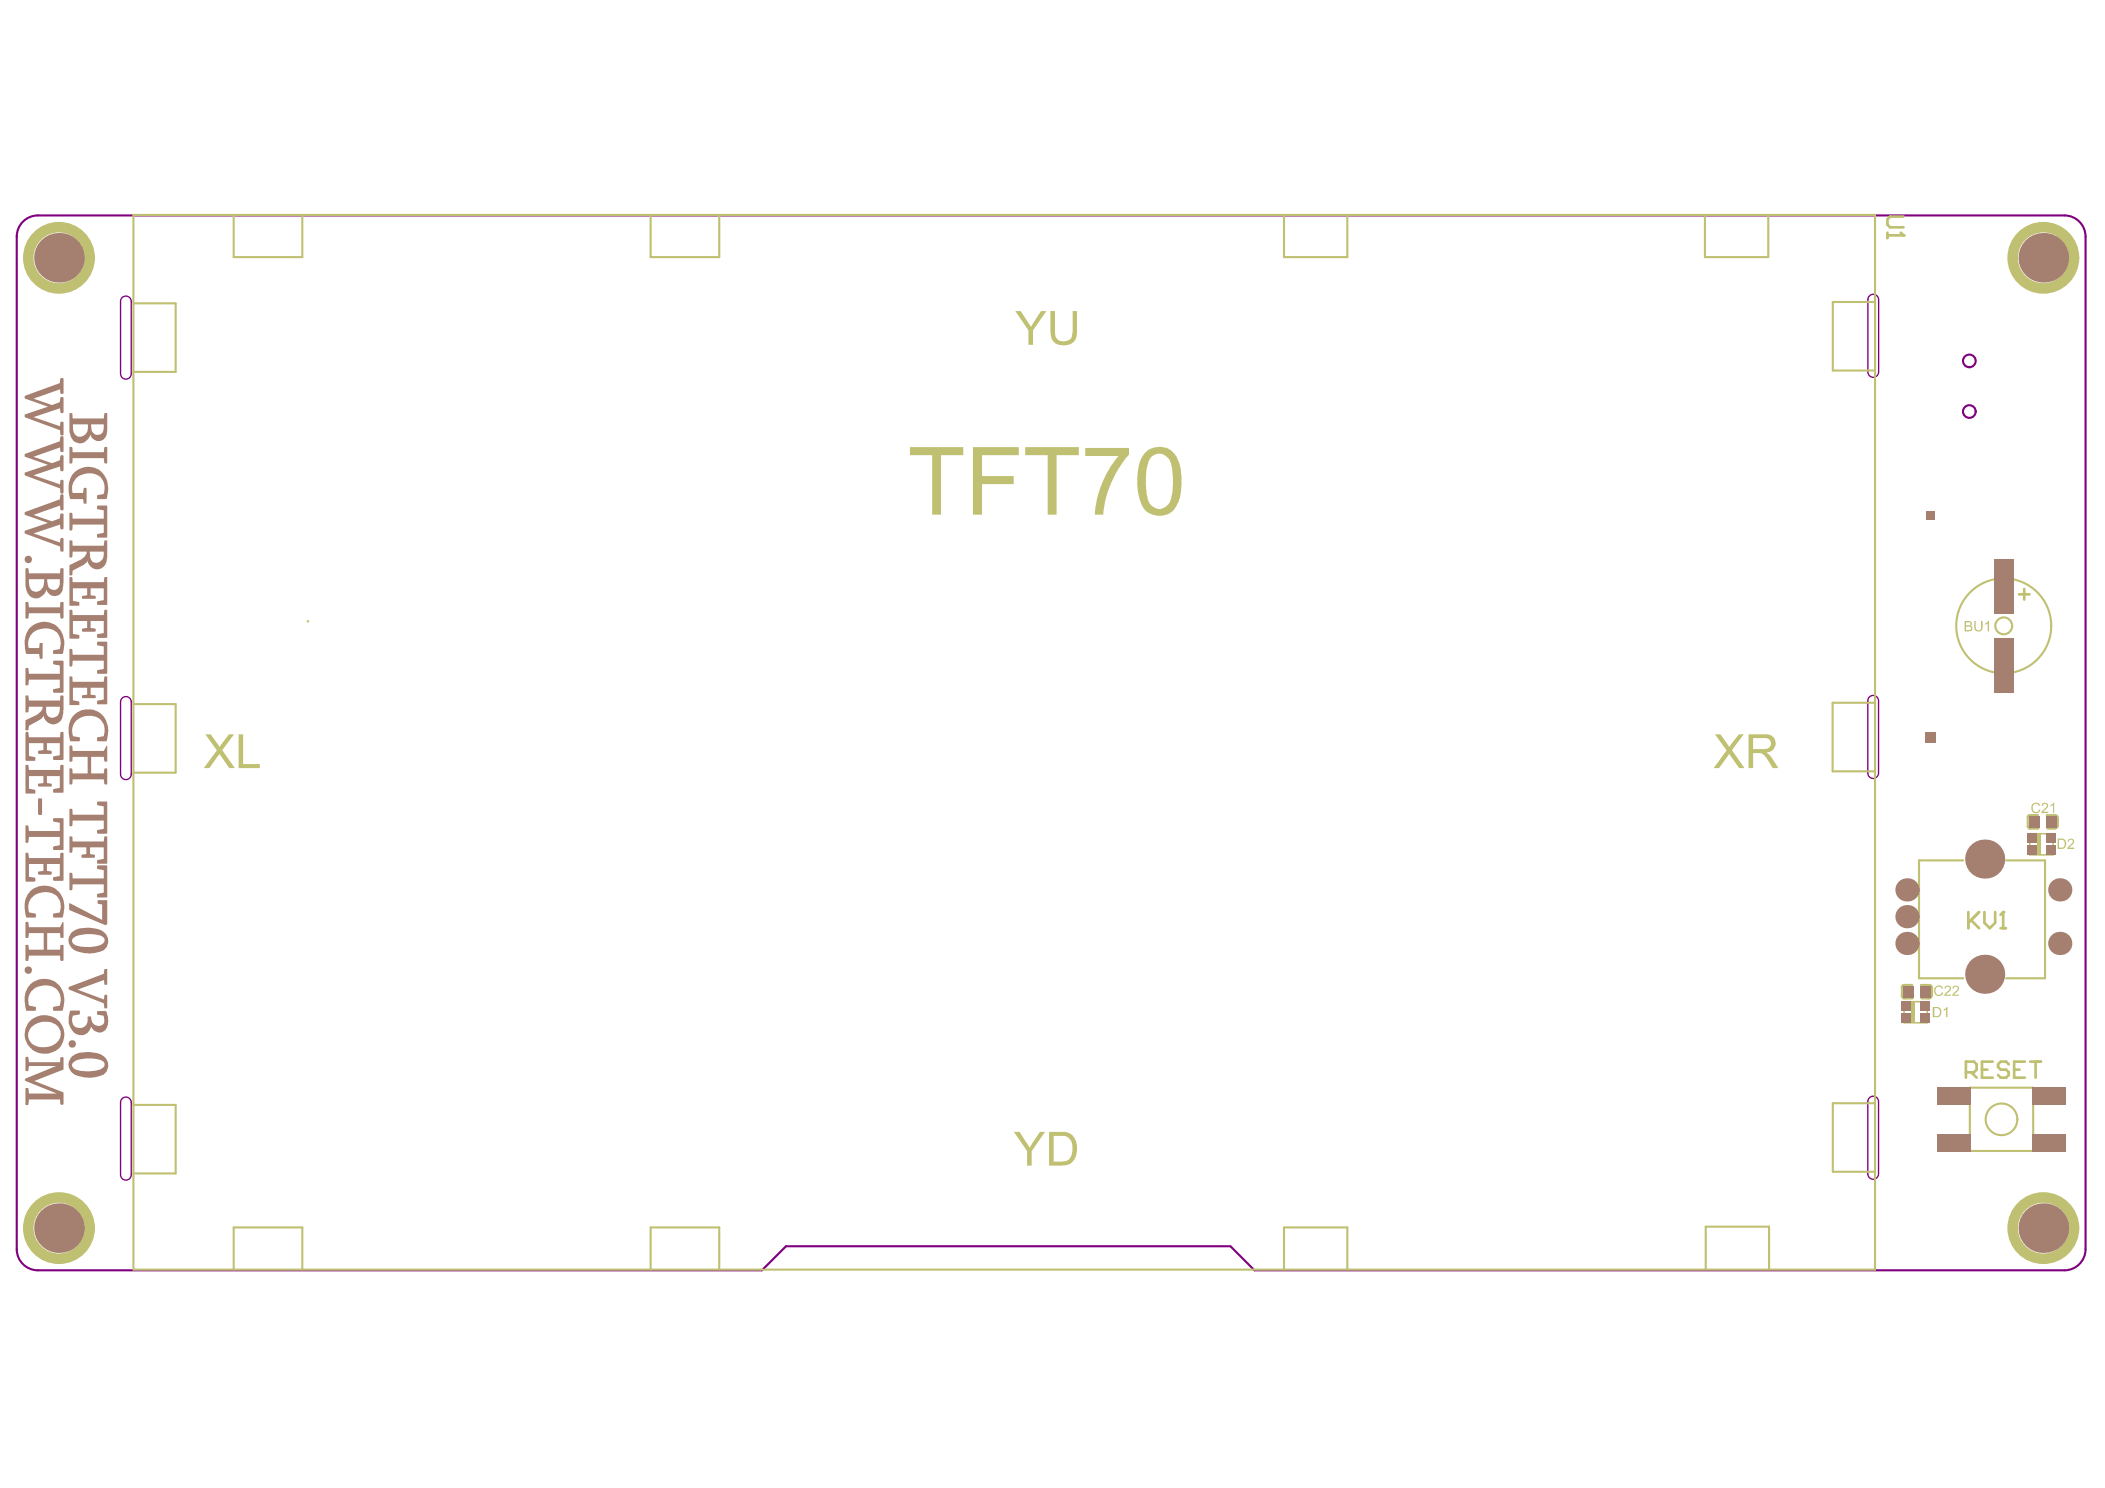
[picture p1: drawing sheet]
<svg xmlns="http://www.w3.org/2000/svg" width="297mm" height="210mm" viewBox="0 0 297 210" stroke-linecap="round" stroke-linejoin="round" font-family="sans-serif">
<path d="M17.2 42a.76 .76 0 0 1 .9-.2 .76 .76 0 0 1 .4 .7v10.2a.76 .76 0 0 1-.7 .8 .76 .76 0 0 1-.8-.8v-10.2zM263.8 41.7a.76 .76 0 0 1 .8-.1 .76 .76 0 0 1 .5 .7v10.2a.76 .76 0 0 1-.8 .7 .76 .76 0 0 1-.7-.7v-10.2zM17.2 98.5a.76 .76 0 0 1 .9-.2 .76 .76 0 0 1 .4 .7v10.2a.76 .76 0 0 1-.7 .8 .76 .76 0 0 1-.8-.8v-10.2zM263.8 98.3a.76 .76 0 0 1 .8-.1 .76 .76 0 0 1 .5 .7v10.2a.76 .76 0 0 1-.8 .7 .76 .76 0 0 1-.7-.7v-10.2zM17.2 155a.76 .76 0 0 1 .9-.2 .76 .76 0 0 1 .4 .7v10.2a.76 .76 0 0 1-.7 .8 .76 .76 0 0 1-.8-.8v-10.2zM263.8 154.9a.76 .76 0 0 1 .8-.2 .76 .76 0 0 1 .5 .7v10.2a.76 .76 0 0 1-.8 .7 .76 .76 0 0 1-.7-.7v-10.2z" fill="none" stroke="#800080" stroke-width=".19"/>
<g fill="none" stroke="#800080" stroke-width=".3">
<path d="M3.5 31.1l.5-.4 .7-.2 .6-.1h286a2.99 2.99 0 0 1 3 3v142.8a2.98 2.98 0 0 1-3 3h-114.3l-3.4-3.4h-62.7l-3.4 3.4h-102.2a2.98 2.98 0 0 1-2.9-3v-142.8a2.98 2.98 0 0 1 1.1-2.3zM277.8 51.8a.89 .89 0 0 1-.7-1.4 .89 .89 0 0 1 1.6 .1 .89 .89 0 0 1-.8 1.3"/>
<circle cx="277.9" cy="58.1" r=".89"/>
</g>
<g fill="none" stroke="#c0c073" stroke-width=".3">
<path d="M18.8 30.3h245.8v148.8h-245.8zM33 30.3v6h9.7v-6M91.8 30.3v6h9.7v-6M181.2 30.3v6h8.9v-6M240.6 30.3v6h8.9v-6M18.8 42.8h6v9.7h-6M264.6 42.6h-6v9.7h6M18.8 99.3h6v9.7h-6M264.6 99.1h-6v9.7h6M286.1 115.3v1.2M286.4 115h1.2M286.5 116.9h1.1"/>
<path d="M288.8 115h1.2M288.9 116.9h1M290.4 115.4v1M268.4 139.2v1.3M268.7 138.9h1.1M271.1 138.9h1.1M272.6 139.3v1M277 121.4h-6.2v16.6h6.2M283.1 121.4h5.5v16.6h-5.5M18.8 155.9h6v9.6h-6M264.6 155.6h-6v9.7h6M268.7 140.8h1.2"/>
<path d="M271.2 140.9h.9M278 153.4h8.9v9h-8.9zM33 179.1v-6h9.7v6M91.8 179.1v-6h9.7v6M181.2 179.1v-6h8.9v6M240.7 179v-6h8.9v6"/>
</g>
<path d="M43.5 87.7h.1" fill="none" stroke="#c0c073" stroke-width=".38"/>
<path d="M286.4 117.6h3.3v3h-3.3zM268.7 141.3h3.3v3h-3.3z" fill="none" stroke="#c0c073" stroke-width=".23"/>
<g fill="#c0c073">
<path d="M287.5 117.6h.4v3h-.4z" fill-rule="evenodd"/>
<path d="M269.7 141.3h.5v3h-.5z" fill-rule="evenodd"/>
</g>
<g fill="#c0c073">
<path d="M291.8 118.5a.48 .48 0 0 1 .8 0 .48 .48 0 0 1-.2 .7l-.4 .4h.7v.2h-1l.1-.3 .4-.4a.41 .41 0 0 0 .2-.6 .31 .31 0 0 0-.5 .2h-.1z"/>
<path d="M278.6 87.6h.2v.9a.39 .39 0 0 0 .4 .4 .39 .39 0 0 0 .3-.5v-.8h.3v.9a.59 .59 0 0 1-.7 .6 .59 .59 0 0 1-.5-.7z"/>
<path d="M280.1 87.9l.6-.3v1.5h-.2v-1.2l-.3 .2z"/>
<path d="M274.3 142.4l.5-.3v1.4h-.2v-1.1l-.3 .2z"/>
<path d="M290.4 118.3h.5a.79 .79 0 0 1 .7 .6 .79 .79 0 0 1-.3 .8l-.9 .1zM290.6 118.5v1.1h.3a.56 .56 0 0 0 .5-.5 .56 .56 0 0 0-.3-.6z"/>
<path d="M277.2 87.6h.7a.36 .36 0 0 1 .4 .3 .36 .36 0 0 1-.2 .4 .42 .42 0 0 1 .2 .5 .42 .42 0 0 1-.5 .3h-.6zM277.4 87.8v.4h.4a.23 .23 0 0 0 .3-.2 .23 .23 0 0 0-.4-.2zM277.4 88.4v.5h.4a.26 .26 0 0 0 .3-.3 .26 .26 0 0 0-.3-.2z"/>
<path d="M272.7 142.1h.7a.73 .73 0 0 1 .5 .7 .73 .73 0 0 1-.6 .7h-.6zM273 142.2v1.1h.3a.6 .6 0 0 0 .3-.9l-.3-.2z"/>
</g>
<path d="M277.8 128.7v2.2M278.1 129.8l1.2 1.1M279.3 128.7l-1.5 1.5M280 128.7v1.5l.8 .7 .7-.7v-1.5M282.3 130.9h.8M282.7 128.7v2.2" fill="none" stroke="#c0c073" stroke-width=".38"/>
<circle cx="282.7" cy="128.7" r=".19" fill="#c0c073"/>
<path d="M266.3 32.8v.8M266.3 33.2h2.3M268.6 30.6h-1.9l-.4 .3v.8l.4 .4h1.9M284.9 83.8h1.5M285.6 83.1v1.5M282.7 128.7l-.4 .3" fill="none" stroke="#c0c073" stroke-width=".38"/>
<circle cx="268.6" cy="33.2" r=".19" fill="#c0c073"/>
<path d="M268.2 32.8l.4 .4" fill="none" stroke="#c0c073" stroke-width=".38"/>
<g fill="#c0c073">
<path d="M242 103.6h.8l1.2 1.8 1.4-1.8h.7l-1.7 2.2 1.8 2.5h-.8l-1.4-2-1.4 2h-.8l1.8-2.4z"/>
<path d="M143.1 159.7h.8l1.4 2.2 1.5-2.2h.7l-1.9 2.7v2h-.7v-2z"/>
<path d="M143.3 43.9h.7l1.5 2.2 1.4-2.2h.8l-1.9 2.7v2h-.7v-2z"/>
<path d="M148.2 43.9h.7v2.7a1.25 1.25 0 0 0 .4 1.4 1.25 1.25 0 0 0 1.5 0 1.24 1.24 0 0 0 .6-1.4v-2.7h.6v2.8a1.74 1.74 0 0 1-1.6 2h-.3a1.72 1.72 0 0 1-1.9-1.9z"/>
<path d="M273 139.3h.1a.64 .64 0 0 1 1.1 .1l-.2 .1a.46 .46 0 0 0-.6-.3 .46 .46 0 0 0-.3 .6 .46 .46 0 0 0 .4 .5 .46 .46 0 0 0 .5-.3h.2v.2l-.3 .2-.1 .1a.73 .73 0 0 1-.8-.4 .73 .73 0 0 1 0-.8z"/>
<path d="M274.4 139.2a.48 .48 0 0 1 .8 0 .48 .48 0 0 1-.2 .7l-.4 .4h.7v.2h-.9v-.3l.4-.3a.37 .37 0 0 0 .3-.3 .37 .37 0 0 0-.2-.4h-.2l-.2 .2h-.1z"/>
<path d="M275.6 139.1l.3-.1a.45 .45 0 0 1 .5 .4 .45 .45 0 0 1-.3 .5l-.4 .4h.7v.2h-.9l.1-.3 .3-.3a.37 .37 0 0 0 .3-.3 .37 .37 0 0 0-.1-.4h-.3l-.1 .2h-.2z"/>
<path d="M246.7 103.6h2.2a1.31 1.31 0 0 1 1.7 1 1.31 1.31 0 0 1-1.4 1.6l.7 .6 1 1.5h-.8l-.7-1.1a1.36 1.36 0 0 0-1.3-1h-.7v2.1h-.7zM247.4 104.1v1.6h1.3a.87 .87 0 0 0 1.2-1l-.1-.1a.84 .84 0 0 0-.9-.5z"/>
<path d="M148 159.7h1.7a1.96 1.96 0 0 1 2.3 2.1v.2a2.06 2.06 0 0 1-2.2 2.4h-1.8zM148.7 160.2v3.7h1a1.38 1.38 0 0 0 1.6-1.5 1.8 1.8 0 0 0-.9-2.1z"/>
</g>
<path d="M277.4 151.3h1.1l.4-.4v-.8l-.4-.3h-1.1v2.2M278.2 151.3l.7 .7M279.7 150.9h.7M281.2 149.8h-1.5v2.2h1.5M283.5 150.1l-.4-.3h-.8l-.3 .3v.4l.3 .4h.8l.4 .4v.3l-.4 .4h-.8l-.3-.4M284.2 150.9h.8M285.7 149.8h-1.5v2.2h1.5M286.5 149.8h1.5M287.2 149.8v2.2" fill="none" stroke="#c0c073" stroke-width=".38"/>
<g fill="#c0c073">
<path d="M286.8 113.4a.67 .67 0 0 1 1.1 .2l-.2 .1a.49 .49 0 0 0-.7-.2 .49 .49 0 0 0-.2 .6 .44 .44 0 0 0 .5 .4 .44 .44 0 0 0 .4-.3l.2 .1a.68 .68 0 0 1-.9 .3 .68 .68 0 0 1-.3-.8z"/>
<path d="M288.2 113.4l.1-.1a.44 .44 0 0 1 .7 .1 .44 .44 0 0 1-.2 .7l-.5 .4h.7v.2h-.9v-.3l.4-.3a.43 .43 0 0 0 .3-.7 .3 .3 0 0 0-.3 0 .3 .3 0 0 0-.2 .3l-.2-.1z"/>
<path d="M289.3 113.6l.6-.4v1.5h-.2v-1.1l-.4 .2z"/>
<path d="M128.4 63.1h7.5v1.1h-3.1v8.4h-1.3v-8.4h-3.1z"/>
<path d="M137.3 63.1h6.5v1.1h-5.2v3h4.4v1.1h-4.4v4.3h-1.3z"/>
<path d="M144.7 63.1h7.5v1.1h-3.1v8.4h-1.3v-8.4h-3.1z"/>
<path d="M153.1 63.2h6.2v.9l-.3 .4a15.4 15.4 0 0 0-2.5 4.2l-.4 1.5-.4 2.4h-1.2l.2-1.4a13.2 13.2 0 0 1 1.5-4.5l.4-.8 1.2-1.6h-4.7z"/>
<path d="M29 103.6h.7l1.3 1.8 1.3-1.8h.7l-1.6 2.2 1.7 2.5h-.8l-1.4-2-1.4 2h-.7l1.8-2.4z"/>
<path d="M33.7 103.6h.6v4.2h2.4v.5h-3z"/>
<path d="M161.6 63.8a2.83 2.83 0 0 1 4.7 1.3l.4 1.3a9.4 9.4 0 0 1-.5 4.6 2.82 2.82 0 0 1-4.6 1 7.4 7.4 0 0 1-1.1-5.1l.3-1.7 .4-.9zM162.4 64.5a7.5 7.5 0 0 0-.6 4.7 3.1 3.1 0 0 0 .5 2 1.68 1.68 0 0 0 1.9 .5 1.68 1.68 0 0 0 1.1-1.6 10.3 10.3 0 0 0-.2-5.2 1.64 1.64 0 0 0-2.7-.4z"/>
</g>
<g fill="none" stroke="#c0c073" stroke-width=".3">
<path d="M286.1 116.5l.1 .2 .3 .2M286.4 115l-.2 .1-.1 .2M290 115l.3 .2 .1 .2M290.4 116.4l-.3 .4-.2 .1M268.7 138.9l-.2 .1-.1 .2M272.2 138.9l.4 .2v.2M268.4 140.5l.1 .3h.2M272.6 140.4l-.2 .4-.3 .1"/>
<circle cx="282.7" cy="88.3" r="1.19"/>
<circle cx="282.8" cy="88.3" r="6.7"/>
<circle cx="282.4" cy="157.9" r="2.23"/>
</g>
<g fill="none" stroke="#c0c073" stroke-width="1.5">
<circle cx="8.3" cy="36.4" r="4.3"/>
<circle cx="288.3" cy="36.4" r="4.3"/>
<circle cx="8.3" cy="173.2" r="4.3"/>
<circle cx="288.3" cy="173.2" r="4.3"/>
</g>
<g fill="#a57f6f">
<path d="M3.5 55.9l4.9-1.9 .1-.6 .1-.1 .4 .1v2.1l-.1 .1-.3-.1-.1-.6-3.8 1.3 2.6 .9 1.1-.4 .1-.6 .1-.1 .4 .1v2.1l-.1 .1-.3-.1-.1-.6-3.8 1.2 3.8 1.3v-.5l.4-.1 .1 1.8-.1 .1h-.3l-.1-.7-5-1.9v-.3l3.3-1.1-3.3-1.2z"/>
<path d="M3.5 64.1l4.9-1.9 .1-.6 .1-.1h.3l.1 .1v2.1l-.1 .1-.3-.1-.1-.6-3.8 1.3 2.6 .9 1.1-.4 .1-.6 .1-.1 .4 .1v2.1l-.1 .1h-.3l-.1-.1v-.6l-3.8 1.2 3.8 1.3v-.5l.1-.1h.3l.1 .1v1.7l-.1 .1h-.3l-.1-.7-5-1.9v-.3l3.3-1.1-3.3-1.2z"/>
<path d="M3.5 72.3l4.9-1.9 .1-.6 .1-.1h.3l.1 .1v2.1l-.1 .1-.3-.1-.1-.6-3.8 1.3 2.6 .9 1.1-.4 .2-.7 .4 .1v2.1l-.1 .1h-.3l-.1-.1v-.6l-3.8 1.2 3.8 1.3v-.5l.1-.1h.3l.1 .1v1.7l-.1 .1h-.3l-.1-.7-5-1.9v-.3l3.3-1.1-3.3-1.2z"/>
<path d="M3.6 85h.4l.1 .7h4.4v-.7l.4-.1 .1 .1v2.1l-.1 .2-.3-.1-.1-.7h-4.4l-.1 .7-.3 .1-.1-.1z"/>
<path d="M4.1 88.7a2.85 2.85 0 0 1 3.4-.7 2.85 2.85 0 0 1 1.5 3.1l-.2 1.1h-1.3v-.5l.9-.1a2.17 2.17 0 0 0-1-2.8 2.45 2.45 0 0 0-3.4 1.7v.9h1.5l.1-.7h.4v2.2h-.4l-.1-.7h-1.8a4 4 0 0 1 .4-3.5z"/>
<path d="M3.6 94.3l.1-.1 .3 .1 .1 .7h4.3v-1.1l-.9-.2v-.4l.1-.1h1.3l.1 4.4-.1 .1h-1.3l-.1-.1v-.4l.9-.2v-1.1h-4.3l-.1 .8h-.4z"/>
<path d="M3.6 103.3l.1-.1 .3 .1 .1 .7h4.4v-.6l.1-.2 .4 .1v3.8l-.1 .1h-1.3l-.1-.1v-.4l.9-.2v-1.7h-1.8v1l.6 .1 .1 .1-.1 .3h-1.7h-.1v-.4l.7-.1v-1h-2v1.8l.9 .2v.5h-1.3h-.1z"/>
<path d="M3.6 107.9h.4l.1 .7h4.4v-.6l.4-.1 .1 .1v3.7l-.1 .1h-1.3l-.1-.1v-.4l.9-.2v-1.6h-1.8v1h.7v.5h-1.9v-.1v-.4h.7v-1h-2v1.8l.9 .1v.5h-1.4z"/>
<path d="M5.4 112.7h.5v2.2l-.1 .1h-.3l-.1-.2z"/>
<path d="M3.6 116.5h.4l.1 .7h4.3v-1.1l-.8-.2-.1-.4 .1-.1h1.3l.1 .1-.1 4.4h-1.3l-.1-.1v-.4l.9-.2v-1.1h-4.3l-.1 .8h-.4z"/>
<path d="M3.6 120.4l.1-.1 .3 .1 .1 .6h4.4v-.6l.4-.1 .1 3.8-.1 .2h-1.3l-.1-.2v-.4l.9-.1v-1.7h-1.8v1h.6l.1 .4-.1 .1h-1.7l-.1-.1v-.4h.7v-1h-2v1.8l.8 .1 .1 .5-1.3 .1-.1-.1z"/>
<path d="M4.3 125.7l.3-.3a2.97 2.97 0 0 1 2.9-.2l.3 .2a3.4 3.4 0 0 1 1 4h-1.2h-.1v-.5l.9-.2 .1-.2a2.03 2.03 0 0 0-2.5-2.6 2.09 2.09 0 0 0-1.9 2.8l1 .2v.5h-.1h-1.3l-.2-1.2a3.4 3.4 0 0 1 .4-2z"/>
<path d="M3.6 130.1l.1-.1 .3 .1 .1 .7h4.4l.4-.8 .1 .1v2.1l-.1 .1h-.3l-.1-.7h-1.8v2.4h1.8v-.6l.4-.1 .1 .1v2l-.1 .2h-.3l-.1-.2v-.6h-4.4l-.1 .7-.1 .1-.3-.1v-2.2h.4l.1 .7h2.1v-2.4h-2.1l-.1 .7h-.4z"/>
<path d="M4.3 138.8l.3-.2a2.97 2.97 0 0 1 2.9-.2l.3 .1a3.4 3.4 0 0 1 1 4.1h-1.2l-.1-.1v-.4l.9-.2 .1-.3a2.03 2.03 0 0 0-2.5-2.6 2.09 2.09 0 0 0-1.9 2.9l1 .2v.4l-.1 .1h-1.3l-.2-1.2a3.1 3.1 0 0 1 .4-2z"/>
<path d="M3.6 149.2l.4-.1 .1 .7h4.4v-.6l.1-.1 .4 .1-.1 1.7-4.1 1.6 4.1 1.6 .1 1.6-.1 .1h-.3l-.1-.1v-.6h-4.4l-.1 .7h-.4v-2.3h.4l.1 .8h3.9l-4.5-1.9 .1-.3 4.3-1.7h-3.8l-.1 .7h-.4z"/>
<path d="M9.8 63h.3l.1 .2 .1 .6h4.3l.2-.7 .3-.1v.1v2.2v.1l-.4-.1-.1-.7h-4.3l-.1 .7-.3 .1-.1-.1z"/>
<path d="M10.4 66.7a2.85 2.85 0 0 1 3.4-.5 2.85 2.85 0 0 1 1.4 3l-.1 1.1-.1 .1h-1.2l-.1-.1 .1-.5 .8-.1 .1-.3a2.04 2.04 0 0 0-2.1-2.6 2.22 2.22 0 0 0-2.4 2.4l.1 .3h1.4l.1-.6h.4v2.1h-.4l-.1-.6h-1.8l-.1-.2a4 4 0 0 1 .6-3.5z"/>
<path d="M9.8 72.4l.3-.1 .1 .1 .1 .8h4.3v-1.2l-.8-.2-.1-.4 .1-.1h1.3v.1v4.4h-1.3h-.1l.1-.5 .8-.1v-1.2h-4.3l-.1 .7-.1 .1h-.2h-.1z"/>
<path d="M9.8 81.4l.4 .1 .1 .6h4.3l.2-.7h.3v3.9h-1.3h-.1v-.5l.9-.1v-1.7h-1.8v1h.6l.1 .1-.1 .4-1.8-.1v-.4h.7v-1h-2v1.8l.9 .2v.4h-1.4z"/>
<path d="M9.8 86l.4 .1 .1 .7h4.3l.1-.7h.4v3.8v.1h-1.3l-.1-.1v-.4l.9-.2v-1.7h-1.8v1l.7 .1-.1 .4h-1.8l.1-.4 .6-.1v-1h-2v1.8l.9 .2v.4l-1.3 .1-.1-.1z"/>
<path d="M9.8 91.6l.3-.1 .1 .1 .1 .8h4.3v-1.2l-.8-.2-.1-.4 .1-.1h1.3v.1v4.4h-1.4l.1-.5 .8-.1v-1.2h-4.3l-.1 .7-.1 .1h-.2h-.1z"/>
<path d="M9.8 95.5h.4l.1 .7h4.3l.2-.8h.3v3.9l-1.3 .1-.1-.1v-.4l.9-.2v-1.7h-1.8v1l.6 .1h.1l-.1 .4-1.8-.1v-.3l.7-.1v-1h-2v1.8l.8 .1 .1 .5-1.4 .1z"/>
<path d="M10.3 101l.2-.2a2.98 2.98 0 0 1 3.2-.5l.3 .2a3.3 3.3 0 0 1 1 4.1h-1.2l-.1-.1v-.5l.9-.1 .2-.7a2 2 0 0 0-2.5-2.2 2.17 2.17 0 0 0-2 2.9l.9 .1 .1 .5-1.3 .1-.1-.1-.2-1.1v-.8l.2-.9z"/>
<path d="M9.8 105.2h.4l.1 .7h4.3l.5-.7v2.2h-.4l-.1-.6h-1.7v2.3h1.7l.2-.7h.3v.1v2.2l-.4-.1-.1-.7h-4.3l-.1 .8-.4-.1v-2.1l.1-.1h.2l.1 .1 .1 .6h2.1v-2.3h-2.1l-.1 .6h-.4z"/>
<path d="M9.8 114.1h.4l.1 .8h4.3v-1.1l-.8-.2-.1-.4 .1-.1h1.3v4.4v.1h-1.3l-.1-.1v-.4l.9-.2v-1.1h-4.3l-.1 .7h-.4z"/>
<path d="M9.8 118l.4 .1 .1 .6h4.3l.2-.7h.3v3.8h-1.3h-.1l.1-.5 .8-.1v-1.7h-1.9v1l.6 .1h.1l-.1 .4h-1.8l.1-.4 .6-.1v-1h-1.9l-.1 .8h-.3l-.1-.1z"/>
<path d="M9.8 123.2h.4l.1 .7h4.3v-1.2l-.8-.1-.1-.4 .1-.1h1.3v4.5h-1.3l-.1-.1v-.4l.9-.2v-1.2h-4.3l-.1 .8-.1 .1-.3-.1z"/>
<path d="M9.8 127.5l.1-.1 4.5 2.4v-2.2l-.6-.1v-.5h1.3v3.3l-.3 .2-5-2.1z"/>
<path d="M9.7 139.2l4.9-1.8 .2-.7h.3v2.2l-.4-.1v-.6l-3.8 1.4 3.8 1.4v-.6l.1-.1h.3v.1v1.8h-.4l-.1-.7-4.9-1.9z"/>
<path d="M9.9 142.6l.1-.1h1.2l.1 .1-.1 .5-.9 .2a1.15 1.15 0 0 0 0 1.2 1.15 1.15 0 0 0 1.2 .5 1.25 1.25 0 0 0 .9-1.5v-.1h.4a1.31 1.31 0 0 0 1.1 1.3 .85 .85 0 0 0 .7-1.3v-.1l-.9-.2v-.4l.1-.1 1.2 .1a2.33 2.33 0 0 1-.4 2.8 1.24 1.24 0 0 1-1.7-.8 1.5 1.5 0 0 1-1.4 1.3 1.5 1.5 0 0 1-1.6-1 3.2 3.2 0 0 1 0-2.4z"/>
<path d="M6.7 81.7v.2a1.13 1.13 0 0 0 1 1.3l.3-.1 .2-.2a1.63 1.63 0 0 0 .2-1.2zM4.1 81.7v.5a1.04 1.04 0 0 0 .3 1 1.04 1.04 0 0 0 1.1 .2 1.51 1.51 0 0 0 .7-1.4v-.3zM3.6 80.2h.4l.1 .7h4.4v-.7h.4h.1v1.9a2.07 2.07 0 0 1-.6 1.8 1.2 1.2 0 0 1-1.9-.8 1.49 1.49 0 0 1-2.2 1l-.3-.3a2.35 2.35 0 0 1-.4-1.6z"/>
<path d="M6.5 99.7a1.25 1.25 0 0 0 .7 1.5 1.13 1.13 0 0 0 1.2-1.3v-.2zM3.6 98.1h.4l.1 .7h4.4v-.6l.4-.1 .1 .1v1.9a2.15 2.15 0 0 1-.7 1.8 1.35 1.35 0 0 1-2.1-1l-.5 .6-1.6 .9-.1 .6h-.4v-1.4l1.7-.8a1.3 1.3 0 0 0 .7-1.1h-1.9l-.1 .8h-.4z"/>
<path d="M4.1 144.1a2.86 2.86 0 0 1 4.9 1.2 2.73 2.73 0 0 1-1 2.8 2.73 2.73 0 0 1-3 .2 2.7 2.7 0 0 1-.9-4.2zM4.5 144.9a1.65 1.65 0 0 0-.4 1.7 1.65 1.65 0 0 0 1.4 1.1 2.66 2.66 0 0 0 3-1.3 1.88 1.88 0 0 0-2.3-2.3l-.9 .2z"/>
<path d="M12.9 59.9v.2a.98 .98 0 0 0 .3 1 .98 .98 0 0 0 1 .1l.2-.1a1.45 1.45 0 0 0 .2-1.2zM10.3 59.9v.4a1.03 1.03 0 0 0 .4 1.1 1.03 1.03 0 0 0 1.1 0 1.36 1.36 0 0 0 .6-1.5zM9.8 58.3l.4 .1 .1 .6h4.3l.2-.7h.3v1.9a2.21 2.21 0 0 1-.5 1.8 1.19 1.19 0 0 1-1.9-.7 1.43 1.43 0 0 1-1.2 1.2 1.43 1.43 0 0 1-1.5-.9l-.2-.7z"/>
<path d="M12.7 77.8a1.58 1.58 0 0 0 .5 1.5 1.08 1.08 0 0 0 1.1-.2 1.08 1.08 0 0 0 .3-1.1v-.2zM9.8 76.3h.4l.1 .7h4.3l.2-.8h.3v2a1.91 1.91 0 0 1-1 2.1 1.46 1.46 0 0 1-1.8-1.2l-.4 .5-1.6 .9-.1 .6-.3 .1-.1-.1v-1.4l1.7-.8a1.3 1.3 0 0 0 .7-1.1h-1.9l-.1 .7-.1 .1h-.2h-.1z"/>
<path d="M10.3 132.4a.7 .7 0 0 0 .6 1l.5 .1a4.8 4.8 0 0 0 3.2-.4 .69 .69 0 0 0 .1-.8 .69 .69 0 0 0-.7-.4h-.5a4.9 4.9 0 0 0-3 .3zM10.1 131.6a3.6 3.6 0 0 1 3.1-.7 2.32 2.32 0 0 1 1.7 .9 1.63 1.63 0 0 1 .2 1.7 1.63 1.63 0 0 1-1.5 .9 4.3 4.3 0 0 1-3.5-.7 1.5 1.5 0 0 1 0-2.1z"/>
<path d="M10.3 150a.7 .7 0 0 0 .6 .9l.5 .2a4.8 4.8 0 0 0 3.2-.5 .69 .69 0 0 0 .1-.8 .69 .69 0 0 0-.7-.3l-.5-.1a4.9 4.9 0 0 0-3 .4zM10.1 149.1a3.6 3.6 0 0 1 3.1-.6 2.32 2.32 0 0 1 1.7 .8 1.63 1.63 0 0 1 .2 1.7 1.63 1.63 0 0 1-1.5 .9 4.3 4.3 0 0 1-3.5-.6 1.5 1.5 0 0 1 0-2.2z"/>
<circle cx="4" cy="78.9" r=".52"/>
<circle cx="4" cy="136.9" r=".51"/>
<circle cx="10.2" cy="147.3" r=".52"/>
<circle cx="290.7" cy="125.5" r="1.64"/>
<circle cx="280.1" cy="137.4" r="2.76"/>
<circle cx="269.1" cy="129.3" r="1.64"/>
<circle cx="269.1" cy="125.5" r="1.64"/>
<circle cx="290.7" cy="133.1" r="1.64"/>
<circle cx="280.1" cy="121.2" r="2.76"/>
<circle cx="269.1" cy="133.1" r="1.64"/>
<circle cx="288.3" cy="173.2" r="3.5"/>
<circle cx="288.3" cy="36.4" r="3.5"/>
<circle cx="8.3" cy="173.2" r="3.5"/>
<circle cx="8.3" cy="36.4" r="3.5"/>
</g>
<g fill="#a57f6f">
<path d="M271.8 72.2h1.2v1.1h-1.2z" fill-rule="evenodd"/>
<path d="M271.6 103.2h1.5v1.5h-1.5z" fill-rule="evenodd"/>
<path d="M268.6 139.1h1.5v1.6h-1.5z" fill-rule="evenodd"/>
<path d="M288.8 117.6h1.3v1.4h-1.3z" fill-rule="evenodd"/>
<path d="M288.7 115.1h1.5v1.7h-1.5z" fill-rule="evenodd"/>
<path d="M286 117.6h1.4v1.4h-1.4z" fill-rule="evenodd"/>
<path d="M286.3 115.1h1.5v1.7h-1.5z" fill-rule="evenodd"/>
<path d="M268.3 142.9h1.3v1.4h-1.3z" fill-rule="evenodd"/>
<path d="M271 142.9h1.4v1.4h-1.4z" fill-rule="evenodd"/>
<path d="M270.9 139.1h1.5v1.6h-1.5z" fill-rule="evenodd"/>
<path d="M288.8 119.2h1.3v1.4h-1.3z" fill-rule="evenodd"/>
<path d="M286 119.2h1.4v1.4h-1.4z" fill-rule="evenodd"/>
<path d="M268.3 141.3h1.3v1.3h-1.3z" fill-rule="evenodd"/>
<path d="M271 141.3h1.4v1.3h-1.4z" fill-rule="evenodd"/>
<path d="M281.4 78.8h2.7v7.8h-2.7z" fill-rule="evenodd"/>
<path d="M281.4 90h2.7v7.7h-2.7z" fill-rule="evenodd"/>
<path d="M273.3 160h4.8v2.5h-4.8z" fill-rule="evenodd"/>
<path d="M286.8 160h4.7v2.5h-4.7z" fill-rule="evenodd"/>
<path d="M273.3 153.3h4.8v2.5h-4.8z" fill-rule="evenodd"/>
<path d="M286.8 153.3h4.7v2.5h-4.7z" fill-rule="evenodd"/>
</g>
</svg>
